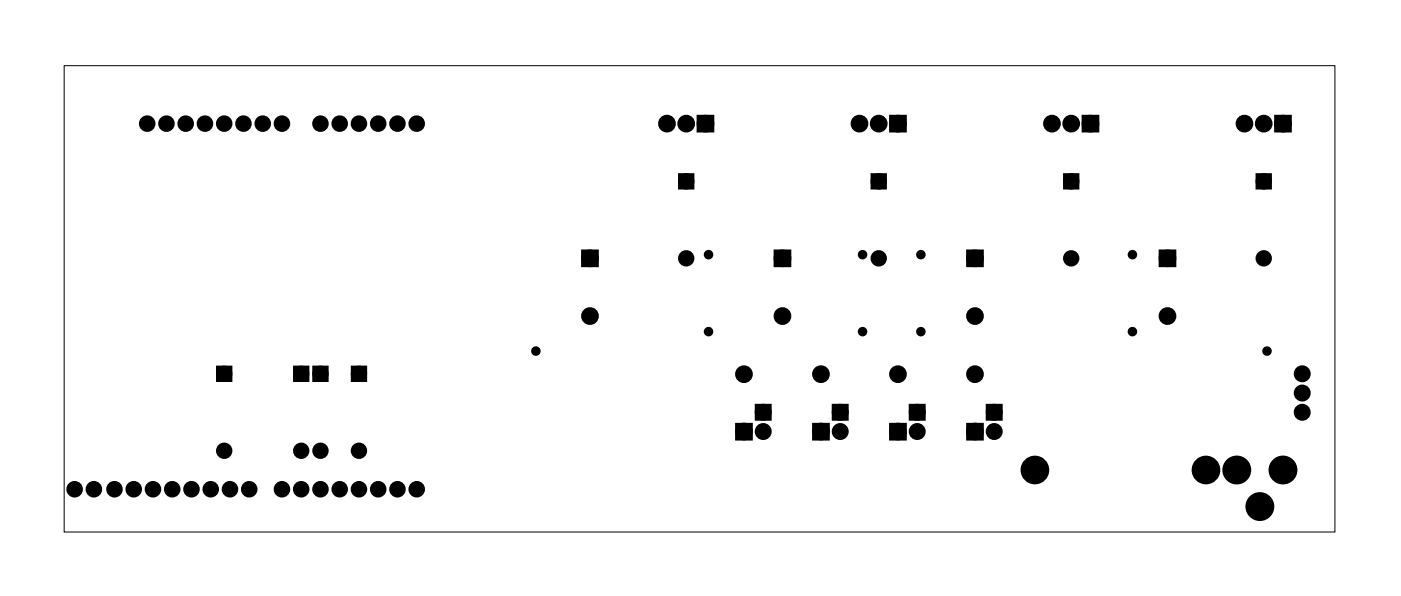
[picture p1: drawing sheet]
<svg xmlns="http://www.w3.org/2000/svg" width="185mm" height="79mm" viewBox="0 0 185 79" stroke-linecap="round" stroke-linejoin="round" font-family="sans-serif">
<path d="M8.5 8.7h167.6v61.5h-167.6z" fill="none" stroke="#000" stroke-width=".13"/>
<g fill="#000">
<circle cx="19.4" cy="16.3" r=".7"/>
<circle cx="22" cy="16.3" r=".7"/>
<circle cx="24.5" cy="16.3" r=".7"/>
<circle cx="27" cy="16.3" r=".7"/>
<circle cx="29.6" cy="16.3" r=".7"/>
<circle cx="32.1" cy="16.3" r=".7"/>
<circle cx="34.7" cy="16.3" r=".7"/>
<circle cx="37.2" cy="16.3" r=".7"/>
<circle cx="42.3" cy="16.3" r=".7"/>
<circle cx="44.8" cy="16.3" r=".7"/>
<circle cx="47.4" cy="16.3" r=".7"/>
<circle cx="49.9" cy="16.3" r=".7"/>
<circle cx="52.4" cy="16.3" r=".7"/>
<circle cx="55" cy="16.3" r=".7"/>
<circle cx="88" cy="16.3" r=".79"/>
<circle cx="90.5" cy="16.3" r=".79"/>
<circle cx="93.1" cy="16.3" r=".79"/>
<circle cx="113.4" cy="16.3" r=".79"/>
<circle cx="115.9" cy="16.3" r=".79"/>
<circle cx="118.5" cy="16.3" r=".79"/>
<circle cx="138.8" cy="16.3" r=".79"/>
<circle cx="141.3" cy="16.3" r=".79"/>
<circle cx="143.9" cy="16.3" r=".79"/>
<circle cx="164.2" cy="16.3" r=".79"/>
<circle cx="166.7" cy="16.3" r=".79"/>
<circle cx="169.3" cy="16.3" r=".79"/>
<circle cx="77.8" cy="34.1" r=".79"/>
<circle cx="90.5" cy="23.9" r=".7"/>
<circle cx="90.5" cy="34.1" r=".7"/>
<circle cx="93.5" cy="33.6" r=".35"/>
<circle cx="103.2" cy="34.1" r=".79"/>
<circle cx="113.8" cy="33.6" r=".35"/>
<circle cx="115.9" cy="23.9" r=".7"/>
<circle cx="115.9" cy="34.1" r=".7"/>
<circle cx="121.5" cy="33.6" r=".35"/>
<circle cx="128.6" cy="34.1" r=".79"/>
<circle cx="141.3" cy="23.9" r=".7"/>
<circle cx="141.3" cy="34.1" r=".7"/>
<circle cx="149.4" cy="33.6" r=".35"/>
<circle cx="154" cy="34.1" r=".79"/>
<circle cx="166.7" cy="23.9" r=".7"/>
<circle cx="166.7" cy="34.1" r=".7"/>
<circle cx="29.6" cy="49.3" r=".7"/>
<circle cx="29.6" cy="59.5" r=".7"/>
<circle cx="39.7" cy="49.3" r=".7"/>
<circle cx="39.7" cy="59.5" r=".7"/>
<circle cx="42.3" cy="49.3" r=".7"/>
<circle cx="42.3" cy="59.5" r=".7"/>
<circle cx="47.4" cy="49.3" r=".7"/>
<circle cx="47.4" cy="59.5" r=".7"/>
<circle cx="70.7" cy="46.3" r=".35"/>
<circle cx="77.8" cy="41.7" r=".79"/>
<circle cx="93.5" cy="43.8" r=".35"/>
<circle cx="98.2" cy="49.4" r=".79"/>
<circle cx="98.2" cy="57" r=".79"/>
<circle cx="100.7" cy="57" r=".74"/>
<circle cx="100.7" cy="54.4" r=".74"/>
<circle cx="103.2" cy="41.7" r=".79"/>
<circle cx="108.3" cy="49.4" r=".79"/>
<circle cx="108.3" cy="57" r=".79"/>
<circle cx="110.9" cy="57" r=".74"/>
<circle cx="110.9" cy="54.4" r=".74"/>
<circle cx="113.8" cy="43.8" r=".35"/>
<circle cx="118.5" cy="49.4" r=".79"/>
<circle cx="118.5" cy="57" r=".79"/>
<circle cx="121" cy="57" r=".74"/>
<circle cx="121" cy="54.4" r=".74"/>
<circle cx="121.5" cy="43.8" r=".35"/>
<circle cx="128.6" cy="49.4" r=".79"/>
<circle cx="128.6" cy="57" r=".79"/>
<circle cx="128.6" cy="41.7" r=".79"/>
<circle cx="131.2" cy="57" r=".74"/>
<circle cx="131.2" cy="54.4" r=".74"/>
<circle cx="149.4" cy="43.8" r=".35"/>
<circle cx="154" cy="41.7" r=".79"/>
<circle cx="167.2" cy="46.3" r=".35"/>
<circle cx="171.8" cy="49.3" r=".74"/>
<circle cx="171.8" cy="54.4" r=".74"/>
<circle cx="171.8" cy="51.9" r=".74"/>
<circle cx="9.8" cy="64.6" r=".7"/>
<circle cx="12.4" cy="64.6" r=".7"/>
<circle cx="15.1" cy="64.6" r=".7"/>
<circle cx="17.6" cy="64.6" r=".7"/>
<circle cx="20.2" cy="64.6" r=".7"/>
<circle cx="22.7" cy="64.6" r=".7"/>
<circle cx="25.3" cy="64.6" r=".7"/>
<circle cx="27.8" cy="64.6" r=".7"/>
<circle cx="30.3" cy="64.6" r=".7"/>
<circle cx="32.9" cy="64.6" r=".7"/>
<circle cx="37.2" cy="64.6" r=".7"/>
<circle cx="39.7" cy="64.6" r=".7"/>
<circle cx="42.3" cy="64.6" r=".7"/>
<circle cx="44.8" cy="64.6" r=".7"/>
<circle cx="47.4" cy="64.6" r=".7"/>
<circle cx="49.9" cy="64.6" r=".7"/>
<circle cx="52.4" cy="64.6" r=".7"/>
<circle cx="55" cy="64.6" r=".7"/>
<circle cx="136.6" cy="62" r="1.27"/>
<circle cx="159.1" cy="62" r="1.27"/>
<circle cx="163.2" cy="62" r="1.52"/>
<circle cx="166.2" cy="66.9" r="1.52"/>
<circle cx="169.3" cy="62" r="1.52"/>
</g>
<g fill="none" stroke="#000" stroke-width=".78" stroke-linecap="butt">
<circle cx="19.4" cy="16.3" r=".7"/>
<circle cx="22" cy="16.3" r=".7"/>
<circle cx="24.5" cy="16.3" r=".7"/>
<circle cx="27" cy="16.3" r=".7"/>
<circle cx="29.6" cy="16.3" r=".7"/>
<circle cx="32.1" cy="16.3" r=".7"/>
<circle cx="34.7" cy="16.3" r=".7"/>
<circle cx="37.2" cy="16.3" r=".7"/>
<circle cx="42.3" cy="16.3" r=".7"/>
<circle cx="44.8" cy="16.3" r=".7"/>
<circle cx="47.4" cy="16.3" r=".7"/>
<circle cx="49.9" cy="16.3" r=".7"/>
<circle cx="52.4" cy="16.3" r=".7"/>
<circle cx="55" cy="16.3" r=".7"/>
<circle cx="9.8" cy="64.6" r=".7"/>
<circle cx="12.4" cy="64.6" r=".7"/>
<circle cx="15.1" cy="64.6" r=".7"/>
<circle cx="17.6" cy="64.6" r=".7"/>
<circle cx="20.2" cy="64.6" r=".7"/>
<circle cx="22.7" cy="64.6" r=".7"/>
<circle cx="25.3" cy="64.6" r=".7"/>
<circle cx="27.8" cy="64.6" r=".7"/>
<circle cx="30.3" cy="64.6" r=".7"/>
<circle cx="32.9" cy="64.6" r=".7"/>
<circle cx="37.2" cy="64.6" r=".7"/>
<circle cx="39.7" cy="64.6" r=".7"/>
<circle cx="42.3" cy="64.6" r=".7"/>
<circle cx="44.8" cy="64.6" r=".7"/>
<circle cx="47.4" cy="64.6" r=".7"/>
<circle cx="49.9" cy="64.6" r=".7"/>
<circle cx="52.4" cy="64.6" r=".7"/>
<circle cx="55" cy="64.6" r=".7"/>
</g>
<g fill="#000">
<path d="M92.3 15.5h1.6v1.6h-1.6zM117.7 15.5h1.6v1.6h-1.6zM143.1 15.5h1.6v1.6h-1.6zM168.5 15.5h1.6v1.6h-1.6zM77.1 33.3h1.5v1.6h-1.5zM89.8 23.2h1.4v1.4h-1.4zM102.5 33.3h1.5v1.6h-1.5zM115.2 23.2h1.4v1.4h-1.4zM127.9 33.3h1.5v1.6h-1.5zM140.6 23.2h1.4v1.4h-1.4zM153.3 33.3h1.5v1.6h-1.5zM166 23.2h1.4v1.4h-1.4z"/>
<path d="M28.9 48.6h1.4v1.4h-1.4zM39 48.6h1.4v1.4h-1.4zM41.6 48.6h1.4v1.4h-1.4zM46.7 48.6h1.4v1.4h-1.4zM97.4 56.2h1.6v1.6h-1.6zM100 53.7h1.4v1.5h-1.4zM107.5 56.2h1.6v1.6h-1.6zM110.1 53.7h1.5v1.5h-1.5zM117.7 56.2h1.6v1.6h-1.6zM120.3 53.7h1.5v1.5h-1.5zM127.9 56.2h1.5v1.6h-1.5zM130.4 53.7h1.5v1.5h-1.5z"/>
</g>
<g fill="none" stroke="#000" stroke-width=".76" stroke-linecap="butt">
<path d="M92.3 15.5h1.6v1.6h-1.6zM117.7 15.5h1.6v1.6h-1.6zM143.1 15.5h1.6v1.6h-1.6zM168.5 15.5h1.6v1.6h-1.6zM77.1 33.3h1.5v1.6h-1.5zM89.8 23.2h1.4v1.4h-1.4zM102.5 33.3h1.5v1.6h-1.5zM115.2 23.2h1.4v1.4h-1.4zM127.9 33.3h1.5v1.6h-1.5zM140.6 23.2h1.4v1.4h-1.4zM153.3 33.3h1.5v1.6h-1.5zM166 23.2h1.4v1.4h-1.4z"/>
<path d="M28.9 48.6h1.4v1.4h-1.4zM39 48.6h1.4v1.4h-1.4zM41.6 48.6h1.4v1.4h-1.4zM46.7 48.6h1.4v1.4h-1.4zM97.4 56.2h1.6v1.6h-1.6zM100 53.7h1.4v1.5h-1.4zM107.5 56.2h1.6v1.6h-1.6zM110.1 53.7h1.5v1.5h-1.5zM117.7 56.2h1.6v1.6h-1.6zM120.3 53.7h1.5v1.5h-1.5zM127.9 56.2h1.5v1.6h-1.5zM130.4 53.7h1.5v1.5h-1.5z"/>
<circle cx="88" cy="16.3" r=".79"/>
<circle cx="90.5" cy="16.3" r=".79"/>
<circle cx="93.1" cy="16.3" r=".79"/>
<circle cx="113.4" cy="16.3" r=".79"/>
<circle cx="115.9" cy="16.3" r=".79"/>
<circle cx="118.5" cy="16.3" r=".79"/>
<circle cx="138.8" cy="16.3" r=".79"/>
<circle cx="141.3" cy="16.3" r=".79"/>
<circle cx="143.9" cy="16.3" r=".79"/>
<circle cx="164.2" cy="16.3" r=".79"/>
<circle cx="166.7" cy="16.3" r=".79"/>
<circle cx="169.3" cy="16.3" r=".79"/>
<circle cx="77.8" cy="34.1" r=".79"/>
<circle cx="90.5" cy="34.1" r=".7"/>
<circle cx="90.5" cy="23.9" r=".7"/>
<circle cx="103.2" cy="34.1" r=".79"/>
<circle cx="115.9" cy="34.1" r=".7"/>
<circle cx="115.9" cy="23.9" r=".7"/>
<circle cx="128.6" cy="34.1" r=".79"/>
<circle cx="141.3" cy="34.1" r=".7"/>
<circle cx="141.3" cy="23.9" r=".7"/>
<circle cx="154" cy="34.1" r=".79"/>
<circle cx="166.7" cy="34.1" r=".7"/>
<circle cx="166.7" cy="23.9" r=".7"/>
<circle cx="29.6" cy="59.5" r=".7"/>
<circle cx="29.6" cy="49.3" r=".7"/>
<circle cx="39.7" cy="59.5" r=".7"/>
<circle cx="39.7" cy="49.3" r=".7"/>
<circle cx="42.3" cy="59.5" r=".7"/>
<circle cx="42.3" cy="49.3" r=".7"/>
<circle cx="47.4" cy="59.5" r=".7"/>
<circle cx="47.4" cy="49.3" r=".7"/>
<circle cx="77.8" cy="41.7" r=".79"/>
<circle cx="98.2" cy="57" r=".79"/>
<circle cx="98.2" cy="49.4" r=".79"/>
<circle cx="100.7" cy="54.4" r=".74"/>
<circle cx="100.7" cy="57" r=".74"/>
<circle cx="103.2" cy="41.7" r=".79"/>
<circle cx="108.3" cy="57" r=".79"/>
<circle cx="108.3" cy="49.4" r=".79"/>
<circle cx="110.9" cy="54.4" r=".74"/>
<circle cx="110.9" cy="57" r=".74"/>
<circle cx="118.5" cy="57" r=".79"/>
<circle cx="118.5" cy="49.4" r=".79"/>
<circle cx="121" cy="54.4" r=".74"/>
<circle cx="121" cy="57" r=".74"/>
<circle cx="128.6" cy="57" r=".79"/>
<circle cx="128.6" cy="49.4" r=".79"/>
<circle cx="128.6" cy="41.7" r=".79"/>
<circle cx="131.2" cy="54.4" r=".74"/>
<circle cx="131.2" cy="57" r=".74"/>
<circle cx="154" cy="41.7" r=".79"/>
<circle cx="171.8" cy="54.4" r=".74"/>
<circle cx="171.8" cy="49.3" r=".74"/>
<circle cx="171.8" cy="51.9" r=".74"/>
<circle cx="163.2" cy="62" r="1.52"/>
<circle cx="166.2" cy="66.9" r="1.52"/>
<circle cx="169.3" cy="62" r="1.52"/>
</g>
<g fill="none" stroke="#000" stroke-width="1.2" stroke-linecap="butt">
<circle cx="136.6" cy="62" r="1.27"/>
<circle cx="159.1" cy="62" r="1.27"/>
</g>
<g fill="none" stroke="#000" stroke-width=".55">
<circle cx="93.5" cy="33.6" r=".35"/>
<circle cx="113.8" cy="33.6" r=".35"/>
<circle cx="121.5" cy="33.6" r=".35"/>
<circle cx="149.4" cy="33.6" r=".35"/>
<circle cx="70.7" cy="46.3" r=".35"/>
<circle cx="93.5" cy="43.8" r=".35"/>
<circle cx="113.8" cy="43.8" r=".35"/>
<circle cx="121.5" cy="43.8" r=".35"/>
<circle cx="149.4" cy="43.8" r=".35"/>
<circle cx="167.2" cy="46.3" r=".35"/>
</g>
</svg>
